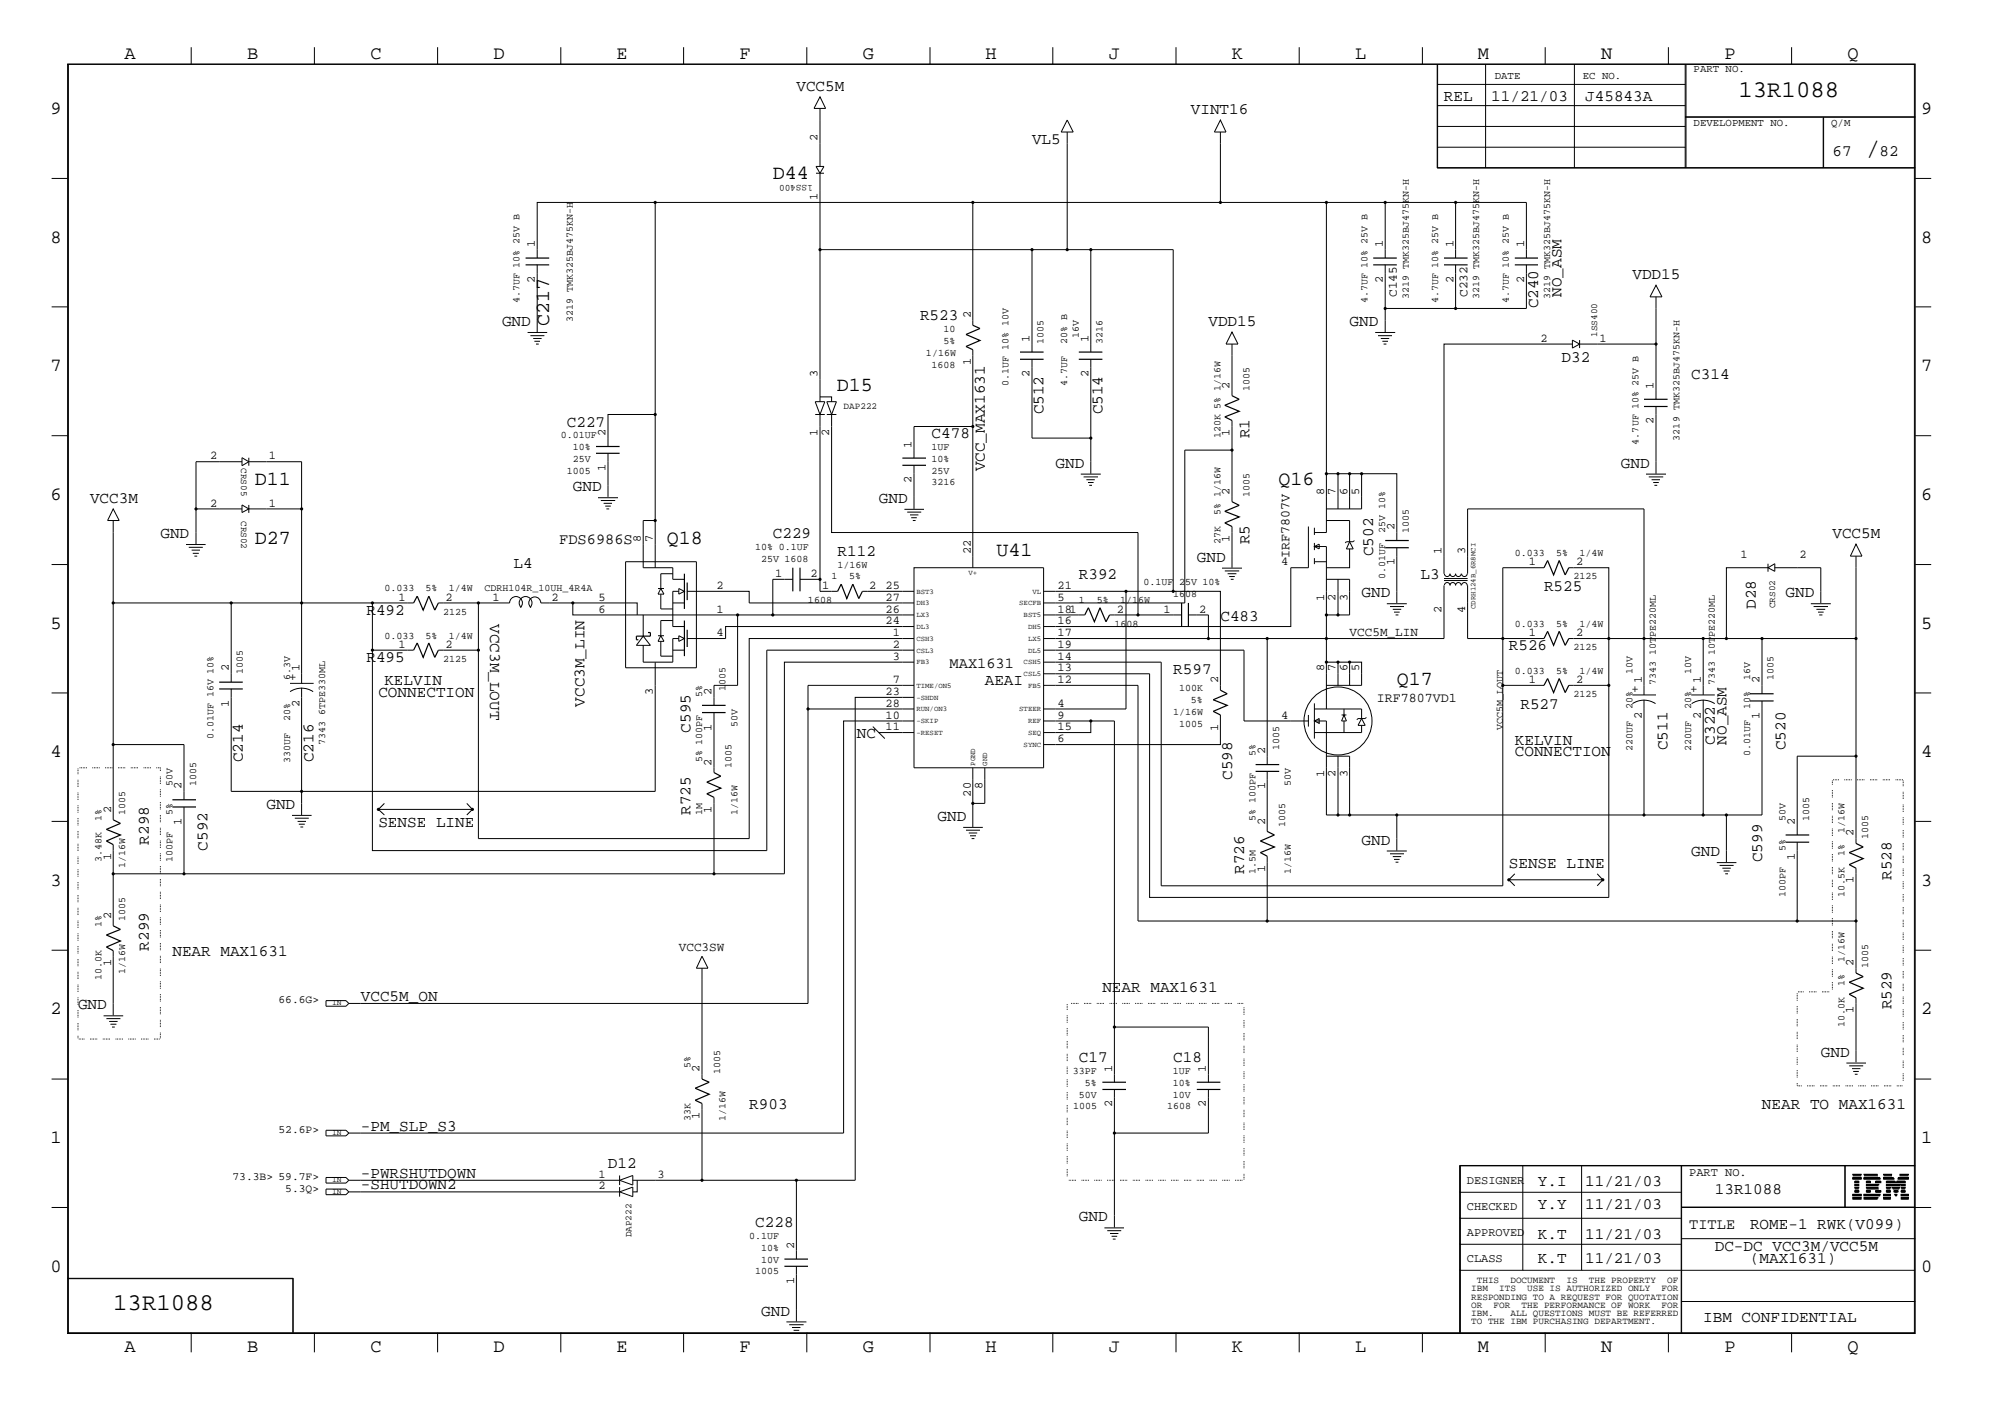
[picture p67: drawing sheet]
<svg xmlns="http://www.w3.org/2000/svg" width="423mm" height="300mm" viewBox="0 0 423 300" stroke-linecap="round" stroke-linejoin="round" font-family="sans-serif">
<defs><g id="words">
<text font-size="5.2" x="395" y="32.9">/</text>
<g font-size="5.1">
<text x="368" y="20.5">13R1088</text>
<text x="24" y="277.2">13R1088</text>
</g>
<g font-size="4.2">
<text x="163.6" y="37.9">D44</text>
<text x="116.2" y="69.1" transform="rotate(-90 116.2 69.1)">C217</text>
<text x="177.1" y="82.7">D15</text>
<text x="53.9" y="102.7">D11</text>
<text x="270.6" y="102.7">Q16</text>
<text x="53.9" y="115.1">D27</text>
<text x="141.1" y="115.1">Q18</text>
<text x="210.9" y="117.7">U41</text>
<text x="295.7" y="145">Q17</text>
</g>
<g font-size="4">
<text x="26.3" y="12.5">A</text>
<text x="52.3" y="12.5">B</text>
<text x="78.4" y="12.5">C</text>
<text x="104.5" y="12.5">D</text>
<text x="130.5" y="12.5">E</text>
<text x="156.5" y="12.5">F</text>
<text x="182.6" y="12.5">G</text>
<text x="208.6" y="12.5">H</text>
<text x="234.7" y="12.5">J</text>
<text x="260.8" y="12.5">K</text>
<text x="286.9" y="12.5">L</text>
<text x="312.8" y="12.5">M</text>
<text x="338.9" y="12.5">N</text>
<text x="365" y="12.5">P</text>
<text x="391.1" y="12.5">Q</text>
<text x="10.7" y="24.1">9</text>
<text x="406.7" y="24.1">9</text>
<text x="10.7" y="51.4">8</text>
<text x="406.7" y="51.4">8</text>
<text x="10.7" y="78.6">7</text>
<text x="406.7" y="78.6">7</text>
<text x="10.7" y="105.8">6</text>
<text x="406.7" y="105.8">6</text>
<text x="10.7" y="133.1">5</text>
<text x="406.7" y="133.1">5</text>
<text x="10.7" y="160.2">4</text>
<text x="406.7" y="160.2">4</text>
<text x="10.7" y="187.5">3</text>
<text x="406.7" y="187.5">3</text>
<text x="10.7" y="214.6">2</text>
<text x="406.7" y="214.6">2</text>
<text x="10.7" y="241.9">1</text>
<text x="406.7" y="241.9">1</text>
<text x="10.7" y="269.2">0</text>
<text x="406.7" y="269.2">0</text>
<text x="26.3" y="286.2">A</text>
<text x="52.3" y="286.2">B</text>
<text x="78.4" y="286.2">C</text>
<text x="104.5" y="286.2">D</text>
<text x="130.5" y="286.2">E</text>
<text x="156.5" y="286.2">F</text>
<text x="182.6" y="286.2">G</text>
<text x="208.6" y="286.2">H</text>
<text x="234.7" y="286.2">J</text>
<text x="260.8" y="286.2">K</text>
<text x="286.9" y="286.2">L</text>
<text x="312.8" y="286.2">M</text>
<text x="338.9" y="286.2">N</text>
<text x="365" y="286.2">P</text>
<text x="391.1" y="286.2">Q</text>
</g>
<g font-size="3.4">
<text x="168.6" y="19.2">VCC5M</text>
<text x="305.6" y="21.4">REL</text>
<text x="315.6" y="21.4">11/21/03</text>
<text x="335.5" y="21.4">J45843A</text>
<text x="252.1" y="24.2">VINT16</text>
<text x="218.4" y="30.4">VL5</text>
<text x="387.9" y="32.9">67</text>
<text x="397.8" y="32.9">82</text>
<text x="345.5" y="59.1">VDD15</text>
<text x="325.5" y="65.3" transform="rotate(-90 325.5 65.3)">C240</text>
<text x="330.5" y="62.8" transform="rotate(-90 330.5 62.8)">NO_ASM</text>
<text x="106.3" y="69.1">GND</text>
<text x="194.7" y="67.8">R523</text>
<text x="255.8" y="69.1">VDD15</text>
<text x="285.7" y="69.1">GND</text>
<text x="330.5" y="76.5">D32</text>
<text x="358" y="80.3">C314</text>
<text x="220.9" y="87.7" transform="rotate(-90 220.9 87.7)">C512</text>
<text x="233.3" y="87.7" transform="rotate(-90 233.3 87.7)">C514</text>
<text x="120" y="90.3">C227</text>
<text x="197.2" y="92.7">C478</text>
<text x="264.5" y="92.7" transform="rotate(-90 264.5 92.7)">R1</text>
<text x="208.4" y="99.7" transform="rotate(-90 208.4 99.7)">VCC_MAX1631</text>
<text x="223.4" y="99">GND</text>
<text x="343.1" y="99">GND</text>
<text x="19" y="106.4">VCC3M</text>
<text x="121.2" y="104">GND</text>
<text x="186" y="106.4">GND</text>
<text x="34" y="113.9">GND</text>
<text x="163.6" y="113.9">C229</text>
<text x="387.9" y="113.9">VCC5M</text>
<text x="177.3" y="117.7">R112</text>
<text x="253.3" y="118.9">GND</text>
<text x="264.5" y="115.1" transform="rotate(-90 264.5 115.1)">R5</text>
<text x="290.7" y="117.7" transform="rotate(-90 290.7 117.7)">C502</text>
<text x="108.7" y="120.1">L4</text>
<text x="228.3" y="122.6">R392</text>
<text x="300.7" y="122.6">L3</text>
<text x="326.8" y="125.1">R525</text>
<text x="77.6" y="130.1">R492</text>
<text x="258.3" y="131.3">C483</text>
<text x="288.2" y="126.4">GND</text>
<text x="371.7" y="128.9" transform="rotate(-90 371.7 128.9)">D28</text>
<text x="378" y="126.4">GND</text>
<text x="103.7" y="132.1" transform="rotate(90 103.7 132.1)">VCC3M_LOUT</text>
<text x="319.4" y="137.6">R526</text>
<text x="77.6" y="140.1">R495</text>
<text x="248.3" y="142.6">R597</text>
<text x="80.1" y="147.6">CONNECTION</text>
<text x="81.4" y="145">KELVIN</text>
<text x="123.7" y="149.5" transform="rotate(-90 123.7 149.5)">VCC3M_LIN</text>
<text x="208.4" y="145">AEAI</text>
<text x="146.1" y="155" transform="rotate(-90 146.1 155)">C595</text>
<text x="321.8" y="150">R527</text>
<text x="51.4" y="161.3" transform="rotate(-90 51.4 161.3)">C214</text>
<text x="66.4" y="161.3" transform="rotate(-90 66.4 161.3)">C216</text>
<text x="181.4" y="156.2">NC</text>
<text x="320.6" y="157.6">KELVIN</text>
<text x="320.6" y="160">CONNECTION</text>
<text x="353" y="158.7" transform="rotate(-90 353 158.7)">C511</text>
<text x="363" y="157.6" transform="rotate(-90 363 157.6)">C322</text>
<text x="365.4" y="157.6" transform="rotate(-90 365.4 157.6)">NO_ASM</text>
<text x="378" y="158.7" transform="rotate(-90 378 158.7)">C520</text>
<text x="260.8" y="165" transform="rotate(-90 260.8 165)">C598</text>
<text x="56.4" y="171.3">GND</text>
<text x="146.1" y="172.5" transform="rotate(-90 146.1 172.5)">R725</text>
<text x="198.5" y="173.7">GND</text>
<text x="31.5" y="178.7" transform="rotate(-90 31.5 178.7)">R298</text>
<text x="80.1" y="175">SENSE LINE</text>
<text x="288.2" y="178.7">GND</text>
<text x="43.9" y="180" transform="rotate(-90 43.9 180)">C592</text>
<text x="263.3" y="184.9" transform="rotate(-90 263.3 184.9)">R726</text>
<text x="319.4" y="183.7">SENSE LINE</text>
<text x="358" y="181.2">GND</text>
<text x="373" y="182.5" transform="rotate(-90 373 182.5)">C599</text>
<text x="400.4" y="186.2" transform="rotate(-90 400.4 186.2)">R528</text>
<text x="31.5" y="201.2" transform="rotate(-90 31.5 201.2)">R299</text>
<text x="36.5" y="202.4">NEAR MAX1631</text>
<text x="233.3" y="209.9">NEAR MAX1631</text>
<text x="16.5" y="213.6">GND</text>
<text x="76.4" y="211.8">VCC5M_ON</text>
<text x="400.4" y="213.6" transform="rotate(-90 400.4 213.6)">R529</text>
<text x="228.3" y="224.8">C17</text>
<text x="248.3" y="224.8">C18</text>
<text x="385.4" y="223.6">GND</text>
<text x="76.4" y="239.3">-PM_SLP_S3</text>
<text x="158.6" y="234.8">R903</text>
<text x="373" y="234.8">NEAR TO MAX1631</text>
<text x="76.4" y="249.3">-PWRSHUTDOWN</text>
<text x="76.4" y="251.7">-SHUTDOWN2</text>
<text x="128.7" y="247.2">D12</text>
<text x="325.5" y="251">Y.I</text>
<text x="335.5" y="251">11/21/03</text>
<text x="325.5" y="255.9">Y.Y</text>
<text x="335.5" y="255.9">11/21/03</text>
<text x="363" y="252.7">13R1088</text>
<text x="159.9" y="259.8">C228</text>
<text x="228.3" y="258.5">GND</text>
<text x="325.5" y="262.2">K.T</text>
<text x="335.5" y="262.2">11/21/03</text>
<text x="370.4" y="260.2">ROME-1 RWK(V099)</text>
<text x="325.5" y="267.2">K.T</text>
<text x="335.5" y="267.2">11/21/03</text>
<text x="363" y="264.7">DC-DC VCC3M/VCC5M</text>
<text x="370.4" y="267.2">(MAX1631)</text>
<text x="161.1" y="278.4">GND</text>
<text x="360.5" y="279.7">IBM CONFIDENTIAL</text>
</g>
<g font-size="3.2">
<text x="118.4" y="115.1">FDS6986S</text>
<text x="201" y="141.3">MAX1631</text>
<text x="357.5" y="260">TITLE</text>
</g>
<g font-size="2.8">
<text x="273" y="118.1" transform="rotate(-90 273 118.1)">IRF7807V</text>
<text x="291.4" y="148.6">IRF7807VD1</text>
</g>
<g font-size="2.7">
<text x="295.7" y="62.8" transform="rotate(-90 295.7 62.8)">C145</text>
<text x="310.6" y="62.8" transform="rotate(-90 310.6 62.8)">C232</text>
<text x="285.7" y="134.6">VCC5M_LIN</text>
<text x="62.7" y="144.2" transform="rotate(-90 62.7 144.2)">+</text>
<text x="346.8" y="146.6" transform="rotate(-90 346.8 146.6)">+</text>
<text x="359.2" y="146.6" transform="rotate(-90 359.2 146.6)">+</text>
<text x="143.7" y="201.2">VCC3SW</text>
</g>
<g font-size="2.5">
<text x="173.1" y="29.9" transform="rotate(-90 173.1 29.9)">2</text>
<text x="173.1" y="42.4" transform="rotate(-90 173.1 42.4)">1</text>
<text x="113.2" y="52.3" transform="rotate(-90 113.2 52.3)">1</text>
<text x="292.7" y="52.3" transform="rotate(-90 292.7 52.3)">1</text>
<text x="307.7" y="52.3" transform="rotate(-90 307.7 52.3)">1</text>
<text x="322.6" y="52.3" transform="rotate(-90 322.6 52.3)">1</text>
<text x="113.2" y="59.9" transform="rotate(-90 113.2 59.9)">2</text>
<text x="292.7" y="59.9" transform="rotate(-90 292.7 59.9)">2</text>
<text x="307.7" y="59.9" transform="rotate(-90 307.7 59.9)">2</text>
<text x="322.6" y="59.9" transform="rotate(-90 322.6 59.9)">2</text>
<text x="205.5" y="67.3" transform="rotate(-90 205.5 67.3)">2</text>
<text x="205.5" y="77.3" transform="rotate(-90 205.5 77.3)">1</text>
<text x="217.9" y="72.3" transform="rotate(-90 217.9 72.3)">1</text>
<text x="230.4" y="72.3" transform="rotate(-90 230.4 72.3)">1</text>
<text x="326.1" y="72.3">2</text>
<text x="338.6" y="72.3">1</text>
<text x="173.1" y="79.8" transform="rotate(-90 173.1 79.8)">3</text>
<text x="217.9" y="79.8" transform="rotate(-90 217.9 79.8)">2</text>
<text x="230.4" y="79.8" transform="rotate(-90 230.4 79.8)">2</text>
<text x="260.3" y="82.3" transform="rotate(-90 260.3 82.3)">2</text>
<text x="350" y="82.3" transform="rotate(-90 350 82.3)">1</text>
<text x="350" y="89.7" transform="rotate(-90 350 89.7)">2</text>
<text x="128.2" y="92.2" transform="rotate(-90 128.2 92.2)">2</text>
<text x="173.1" y="92.3" transform="rotate(-90 173.1 92.3)">1</text>
<text x="175.5" y="92.3" transform="rotate(-90 175.5 92.3)">2</text>
<text x="193" y="94.7" transform="rotate(-90 193 94.7)">1</text>
<text x="260.3" y="92.3" transform="rotate(-90 260.3 92.3)">1</text>
<text x="44.4" y="97.2">2</text>
<text x="56.9" y="97.2">1</text>
<text x="128.2" y="99.7" transform="rotate(-90 128.2 99.7)">1</text>
<text x="44.4" y="107.2">2</text>
<text x="56.9" y="107.2">1</text>
<text x="193" y="102.2" transform="rotate(-90 193 102.2)">2</text>
<text x="260.3" y="104.7" transform="rotate(-90 260.3 104.7)">2</text>
<text x="280.2" y="104.7" transform="rotate(-90 280.2 104.7)">8</text>
<text x="282.7" y="104.7" transform="rotate(-90 282.7 104.7)">7</text>
<text x="285.2" y="104.7" transform="rotate(-90 285.2 104.7)">6</text>
<text x="287.7" y="104.7" transform="rotate(-90 287.7 104.7)">5</text>
<text x="295.1" y="112.2" transform="rotate(-90 295.1 112.2)">2</text>
<text x="135.6" y="114.6" transform="rotate(-90 135.6 114.6)">8</text>
<text x="138.2" y="114.6" transform="rotate(-90 138.2 114.6)">7</text>
<text x="205.5" y="117.2" transform="rotate(-90 205.5 117.2)">22</text>
<text x="260.3" y="114.7" transform="rotate(-90 260.3 114.7)">1</text>
<text x="271.2" y="119.6">4</text>
<text x="295.1" y="119.6" transform="rotate(-90 295.1 119.6)">1</text>
<text x="305.1" y="117.2" transform="rotate(-90 305.1 117.2)">1</text>
<text x="310.1" y="117.2" transform="rotate(-90 310.1 117.2)">3</text>
<text x="323.6" y="119.6">1</text>
<text x="333.6" y="119.6">2</text>
<text x="368.4" y="118.1">1</text>
<text x="380.9" y="118.1">2</text>
<text x="151.6" y="124.6">2</text>
<text x="164.1" y="122.2">1</text>
<text x="171.5" y="122.2">2</text>
<text x="174" y="124.6">1</text>
<text x="184" y="124.6">2</text>
<text x="187.5" y="124.6">25</text>
<text x="223.9" y="124.6">21</text>
<text x="84.3" y="127.1">1</text>
<text x="94.3" y="127.1">2</text>
<text x="104.2" y="127.1">1</text>
<text x="116.8" y="127.1">2</text>
<text x="126.7" y="129.6">6</text>
<text x="126.7" y="127.1">5</text>
<text x="151.6" y="129.6">1</text>
<text x="187.5" y="129.6">26</text>
<text x="187.5" y="127.1">27</text>
<text x="223.9" y="127.1">5</text>
<text x="223.9" y="129.6">181</text>
<text x="236.4" y="129.6">2</text>
<text x="246.3" y="129.6">1</text>
<text x="253.8" y="129.6">2</text>
<text x="280.2" y="127.2" transform="rotate(-90 280.2 127.2)">1</text>
<text x="282.7" y="127.2" transform="rotate(-90 282.7 127.2)">2</text>
<text x="285.2" y="127.2" transform="rotate(-90 285.2 127.2)">3</text>
<text x="305.1" y="129.6" transform="rotate(-90 305.1 129.6)">2</text>
<text x="310.1" y="129.6" transform="rotate(-90 310.1 129.6)">4</text>
<text x="84.3" y="137.1">1</text>
<text x="94.3" y="137.1">2</text>
<text x="151.6" y="134.6">4</text>
<text x="187.5" y="132.1">24</text>
<text x="189" y="137.1">2</text>
<text x="189" y="134.6">1</text>
<text x="223.9" y="132.1">16</text>
<text x="223.9" y="134.6">17</text>
<text x="223.9" y="137.1">19</text>
<text x="323.6" y="134.6">1</text>
<text x="333.6" y="134.6">2</text>
<text x="48.4" y="142.1" transform="rotate(-90 48.4 142.1)">2</text>
<text x="63.4" y="142.1" transform="rotate(-90 63.4 142.1)">1</text>
<text x="189" y="139.6">3</text>
<text x="223.9" y="139.6">14</text>
<text x="223.9" y="142.1">13</text>
<text x="280.2" y="142.1" transform="rotate(-90 280.2 142.1)">8</text>
<text x="282.7" y="142.1" transform="rotate(-90 282.7 142.1)">7</text>
<text x="285.2" y="142.1" transform="rotate(-90 285.2 142.1)">6</text>
<text x="287.7" y="142.1" transform="rotate(-90 287.7 142.1)">5</text>
<text x="48.4" y="149.6" transform="rotate(-90 48.4 149.6)">1</text>
<text x="63.4" y="149.6" transform="rotate(-90 63.4 149.6)">2</text>
<text x="138.2" y="147.1" transform="rotate(-90 138.2 147.1)">3</text>
<text x="150.6" y="147.1" transform="rotate(-90 150.6 147.1)">2</text>
<text x="187.5" y="147.1">23</text>
<text x="187.5" y="149.5">28</text>
<text x="189" y="144.6">7</text>
<text x="223.9" y="149.5">4</text>
<text x="223.9" y="144.6">12</text>
<text x="257.8" y="144.6" transform="rotate(-90 257.8 144.6)">2</text>
<text x="323.6" y="144.6">1</text>
<text x="333.6" y="144.6">2</text>
<text x="347.6" y="144.6" transform="rotate(-90 347.6 144.6)">1</text>
<text x="360" y="144.6" transform="rotate(-90 360 144.6)">1</text>
<text x="372.4" y="144.6" transform="rotate(-90 372.4 144.6)">2</text>
<text x="150.6" y="154.6" transform="rotate(-90 150.6 154.6)">1</text>
<text x="187.5" y="152.1">10</text>
<text x="187.5" y="154.5">11</text>
<text x="223.9" y="152.1">9</text>
<text x="223.9" y="154.5">15</text>
<text x="257.8" y="154.6" transform="rotate(-90 257.8 154.6)">1</text>
<text x="271.2" y="152.1">4</text>
<text x="347.6" y="152.1" transform="rotate(-90 347.6 152.1)">2</text>
<text x="360" y="152.1" transform="rotate(-90 360 152.1)">2</text>
<text x="372.4" y="152.1" transform="rotate(-90 372.4 152.1)">1</text>
<text x="223.9" y="157.1">6</text>
<text x="267.8" y="159.5" transform="rotate(-90 267.8 159.5)">2</text>
<text x="38.4" y="167" transform="rotate(-90 38.4 167)">2</text>
<text x="150.6" y="162.1" transform="rotate(-90 150.6 162.1)">2</text>
<text x="207.9" y="167" transform="rotate(-90 207.9 167)">8</text>
<text x="267.8" y="167" transform="rotate(-90 267.8 167)">1</text>
<text x="280.2" y="164.5" transform="rotate(-90 280.2 164.5)">1</text>
<text x="282.7" y="164.5" transform="rotate(-90 282.7 164.5)">2</text>
<text x="285.2" y="164.5" transform="rotate(-90 285.2 164.5)">3</text>
<text x="23.5" y="172" transform="rotate(-90 23.5 172)">2</text>
<text x="150.6" y="172" transform="rotate(-90 150.6 172)">1</text>
<text x="205.5" y="168.6" transform="rotate(-90 205.5 168.6)">20</text>
<text x="38.4" y="174.5" transform="rotate(-90 38.4 174.5)">1</text>
<text x="267.8" y="174.5" transform="rotate(-90 267.8 174.5)">2</text>
<text x="379.9" y="174.5" transform="rotate(-90 379.9 174.5)">2</text>
<text x="392.3" y="177" transform="rotate(-90 392.3 177)">2</text>
<text x="23.5" y="181.9" transform="rotate(-90 23.5 181.9)">1</text>
<text x="267.8" y="184.5" transform="rotate(-90 267.8 184.5)">1</text>
<text x="379.9" y="181.9" transform="rotate(-90 379.9 181.9)">1</text>
<text x="392.3" y="186.9" transform="rotate(-90 392.3 186.9)">1</text>
<text x="23.5" y="194.4" transform="rotate(-90 23.5 194.4)">2</text>
<text x="23.5" y="204.4" transform="rotate(-90 23.5 204.4)">1</text>
<text x="392.3" y="204.4" transform="rotate(-90 392.3 204.4)">2</text>
<text x="392.3" y="214.4" transform="rotate(-90 392.3 214.4)">1</text>
<text x="148.1" y="226.8" transform="rotate(-90 148.1 226.8)">2</text>
<text x="235.4" y="226.8" transform="rotate(-90 235.4 226.8)">1</text>
<text x="255.3" y="226.8" transform="rotate(-90 255.3 226.8)">1</text>
<text x="148.1" y="236.8" transform="rotate(-90 148.1 236.8)">1</text>
<text x="235.4" y="234.4" transform="rotate(-90 235.4 234.4)">2</text>
<text x="255.3" y="234.4" transform="rotate(-90 255.3 234.4)">2</text>
<text x="126.7" y="251.7">2</text>
<text x="126.7" y="249.3">1</text>
<text x="139.2" y="249.3">3</text>
<text x="310.5" y="250.6">DESIGNER</text>
<text x="357.5" y="248.8">PART NO.</text>
<text x="310.5" y="256.1">CHECKED</text>
<text x="310.5" y="261.5">APPROVED</text>
<text x="168.1" y="264.2" transform="rotate(-90 168.1 264.2)">2</text>
<text x="310.5" y="267">CLASS</text>
<text x="168.1" y="271.7" transform="rotate(-90 168.1 271.7)">1</text>
</g>
<g font-size="2.4">
<text x="58.9" y="212.3">66.6G&gt;</text>
<text x="58.9" y="239.8">52.6P&gt;</text>
<text x="49.2" y="249.8">73.3B&gt; 59.7F&gt;</text>
<text x="60.4" y="252.2">5.3Q&gt;</text>
</g>
<g font-size="2.3">
<text x="316.4" y="16.7">DATE</text>
<text x="335" y="16.7">EC NO.</text>
<text x="358.5" y="15.2">PART NO.</text>
<text x="358.5" y="26.6">DEVELOPMENT NO.</text>
<text x="387.6" y="26.6">Q/M</text>
</g>
<g font-size="2.1">
<text x="110" y="64.2" transform="rotate(-90 110 64.2)">4.7UF 10% 25V B</text>
<text x="289.5" y="64.2" transform="rotate(-90 289.5 64.2)">4.7UF 10% 25V B</text>
<text x="298.2" y="63.3" transform="rotate(-90 298.2 63.3)">3219 TMK325BJ475KN-H</text>
<text x="304.4" y="64.2" transform="rotate(-90 304.4 64.2)">4.7UF 10% 25V B</text>
<text x="313.1" y="63.3" transform="rotate(-90 313.1 63.3)">3219 TMK325BJ475KN-H</text>
<text x="319.4" y="64.2" transform="rotate(-90 319.4 64.2)">4.7UF 10% 25V B</text>
<text x="328.1" y="63.3" transform="rotate(-90 328.1 63.3)">3219 TMK325BJ475KN-H</text>
<text x="121.2" y="68.2" transform="rotate(-90 121.2 68.2)">3219 TMK325BJ475KN-H</text>
<text x="199.7" y="70.3">10</text>
<text x="228.3" y="71.6" transform="rotate(-90 228.3 71.6)">16V</text>
<text x="196" y="75.3">1/16W</text>
<text x="197.2" y="77.8">1608</text>
<text x="199.7" y="72.8">5%</text>
<text x="220.9" y="72.9" transform="rotate(-90 220.9 72.9)">1005</text>
<text x="225.9" y="72.9" transform="rotate(-90 225.9 72.9)">20% B</text>
<text x="233.3" y="72.9" transform="rotate(-90 233.3 72.9)">3216</text>
<text x="213.4" y="81.6" transform="rotate(-90 213.4 81.6)">0.1UF 10% 10V</text>
<text x="225.9" y="81.6" transform="rotate(-90 225.9 81.6)">4.7UF</text>
<text x="264.5" y="82.7" transform="rotate(-90 264.5 82.7)">1005</text>
<text x="118.7" y="92.7">0.01UF</text>
<text x="121.2" y="95.3">10%</text>
<text x="197.2" y="95.3">1UF</text>
<text x="258.3" y="92.7" transform="rotate(-90 258.3 92.7)">120K 5% 1/16W</text>
<text x="346.8" y="94.1" transform="rotate(-90 346.8 94.1)">4.7UF 10% 25V B</text>
<text x="355.5" y="93.2" transform="rotate(-90 355.5 93.2)">3219 TMK325BJ475KN-H</text>
<text x="120" y="100.2">1005</text>
<text x="121.2" y="97.7">25V</text>
<text x="197.2" y="100.2">25V</text>
<text x="197.2" y="97.7">10%</text>
<text x="197.2" y="102.7">3216</text>
<text x="264.5" y="105.2" transform="rotate(-90 264.5 105.2)">1005</text>
<text x="258.3" y="109" transform="rotate(-90 258.3 109)">5% 1/16W</text>
<text x="293.2" y="112.7" transform="rotate(-90 293.2 112.7)">25V 10%</text>
<text x="298.2" y="112.7" transform="rotate(-90 298.2 112.7)">1005</text>
<text x="159.9" y="116.4">10% 0.1UF</text>
<text x="161.1" y="118.9">25V 1608</text>
<text x="258.3" y="115.1" transform="rotate(-90 258.3 115.1)">27K</text>
<text x="320.6" y="117.7">0.033</text>
<text x="329.4" y="117.7">5%</text>
<text x="334.3" y="117.7">1/4W</text>
<text x="81.4" y="125.1">0.033</text>
<text x="90.1" y="125.1">5%</text>
<text x="95" y="125.1">1/4W</text>
<text x="102.5" y="125.1">CDRH104R_10UH_4R4A</text>
<text x="176" y="122.6">1</text>
<text x="177.3" y="120.1">1/16W</text>
<text x="179.7" y="122.6">5%</text>
<text x="242.1" y="123.9">0.1UF</text>
<text x="249.6" y="123.9">25V 10%</text>
<text x="293.2" y="122.6" transform="rotate(-90 293.2 122.6)">0.01UF</text>
<text x="333.1" y="122.6">2125</text>
<text x="93.8" y="130.1">2125</text>
<text x="171" y="127.6">1608</text>
<text x="228.3" y="127.6">1</text>
<text x="232.2" y="127.6">5%</text>
<text x="237.1" y="127.6">1/16W</text>
<text x="248.3" y="126.4">1608</text>
<text x="81.4" y="135.1">0.033</text>
<text x="90.1" y="135.1">5%</text>
<text x="95" y="135.1">1/4W</text>
<text x="235.9" y="132.6">1608</text>
<text x="320.6" y="132.6">0.033</text>
<text x="329.4" y="132.6">5%</text>
<text x="333.1" y="137.6">2125</text>
<text x="334.3" y="132.6">1/4W</text>
<text x="51.4" y="142.6" transform="rotate(-90 51.4 142.6)">1005</text>
<text x="61.4" y="143.9" transform="rotate(-90 61.4 143.9)">6.3V</text>
<text x="93.8" y="140.1">2125</text>
<text x="320.6" y="142.6">0.033</text>
<text x="329.4" y="142.6">5%</text>
<text x="334.3" y="142.6">1/4W</text>
<text x="345.5" y="142.7" transform="rotate(-90 345.5 142.7)">10V</text>
<text x="358" y="142.7" transform="rotate(-90 358 142.7)">10V</text>
<text x="370.4" y="143.8" transform="rotate(-90 370.4 143.8)">16V</text>
<text x="375.4" y="143.8" transform="rotate(-90 375.4 143.8)">1005</text>
<text x="148.6" y="147.6" transform="rotate(-90 148.6 147.6)">5%</text>
<text x="153.6" y="146.3" transform="rotate(-90 153.6 146.3)">1005</text>
<text x="249.6" y="146.3">100K</text>
<text x="252.1" y="148.8">5%</text>
<text x="333.1" y="147.6">2125</text>
<text x="350.5" y="145" transform="rotate(-90 350.5 145)">7343 10TPE220ML</text>
<text x="363" y="145" transform="rotate(-90 363 145)">7343 10TPE220ML</text>
<text x="61.4" y="152.7" transform="rotate(-90 61.4 152.7)">20%</text>
<text x="156.1" y="153.8" transform="rotate(-90 156.1 153.8)">50V</text>
<text x="248.3" y="151.3">1/16W</text>
<text x="249.6" y="153.8">1005</text>
<text x="318.1" y="154.5" transform="rotate(-90 318.1 154.5)">VCC5M_LOUT</text>
<text x="345.5" y="150.1" transform="rotate(-90 345.5 150.1)">20%</text>
<text x="358" y="150.1" transform="rotate(-90 358 150.1)">20%</text>
<text x="370.4" y="150" transform="rotate(-90 370.4 150)">10%</text>
<text x="45.2" y="156.3" transform="rotate(-90 45.2 156.3)">0.01UF 16V 10%</text>
<text x="61.4" y="161.4" transform="rotate(-90 61.4 161.4)">330UF</text>
<text x="68.8" y="157.6" transform="rotate(-90 68.8 157.6)">7343 6TPE330ML</text>
<text x="148.6" y="161.3" transform="rotate(-90 148.6 161.3)">5% 100PF</text>
<text x="265.8" y="160" transform="rotate(-90 265.8 160)">5%</text>
<text x="270.8" y="158.7" transform="rotate(-90 270.8 158.7)">1005</text>
<text x="345.5" y="158.9" transform="rotate(-90 345.5 158.9)">220UF</text>
<text x="358" y="158.9" transform="rotate(-90 358 158.9)">220UF</text>
<text x="370.4" y="160" transform="rotate(-90 370.4 160)">0.01UF</text>
<text x="36.5" y="166.3" transform="rotate(-90 36.5 166.3)">50V</text>
<text x="41.5" y="166.3" transform="rotate(-90 41.5 166.3)">1005</text>
<text x="154.9" y="162.5" transform="rotate(-90 154.9 162.5)">1005</text>
<text x="273.2" y="166.3" transform="rotate(-90 273.2 166.3)">50V</text>
<text x="21.5" y="173.7" transform="rotate(-90 21.5 173.7)">1%</text>
<text x="26.5" y="172.5" transform="rotate(-90 26.5 172.5)">1005</text>
<text x="36.5" y="172.5" transform="rotate(-90 36.5 172.5)">5%</text>
<text x="148.6" y="172.5" transform="rotate(-90 148.6 172.5)">1M</text>
<text x="156.1" y="172.5" transform="rotate(-90 156.1 172.5)">1/16W</text>
<text x="265.8" y="173.7" transform="rotate(-90 265.8 173.7)">5% 100PF</text>
<text x="378" y="173.7" transform="rotate(-90 378 173.7)">50V</text>
<text x="382.9" y="173.7" transform="rotate(-90 382.9 173.7)">1005</text>
<text x="272" y="175" transform="rotate(-90 272 175)">1005</text>
<text x="390.4" y="176.2" transform="rotate(-90 390.4 176.2)">1/16W</text>
<text x="395.4" y="177.5" transform="rotate(-90 395.4 177.5)">1005</text>
<text x="21.5" y="182.5" transform="rotate(-90 21.5 182.5)">3.48K</text>
<text x="26.5" y="183.7" transform="rotate(-90 26.5 183.7)">1/16W</text>
<text x="36.5" y="182.5" transform="rotate(-90 36.5 182.5)">100PF</text>
<text x="265.8" y="184.9" transform="rotate(-90 265.8 184.9)">1.5M</text>
<text x="273.2" y="184.9" transform="rotate(-90 273.2 184.9)">1/16W</text>
<text x="378" y="180" transform="rotate(-90 378 180)">5%</text>
<text x="390.4" y="181.2" transform="rotate(-90 390.4 181.2)">1%</text>
<text x="378" y="189.9" transform="rotate(-90 378 189.9)">100PF</text>
<text x="390.4" y="189.9" transform="rotate(-90 390.4 189.9)">10.5K</text>
<text x="21.5" y="196.2" transform="rotate(-90 21.5 196.2)">1%</text>
<text x="26.5" y="194.9" transform="rotate(-90 26.5 194.9)">1005</text>
<text x="390.4" y="203.6" transform="rotate(-90 390.4 203.6)">1/16W</text>
<text x="21.5" y="207.3" transform="rotate(-90 21.5 207.3)">10.0K</text>
<text x="26.5" y="206.2" transform="rotate(-90 26.5 206.2)">1/16W</text>
<text x="390.4" y="208.6" transform="rotate(-90 390.4 208.6)">1%</text>
<text x="395.4" y="204.9" transform="rotate(-90 395.4 204.9)">1005</text>
<text x="390.4" y="217.3" transform="rotate(-90 390.4 217.3)">10.0K</text>
<text x="146.1" y="226.1" transform="rotate(-90 146.1 226.1)">5%</text>
<text x="152.4" y="227.3" transform="rotate(-90 152.4 227.3)">1005</text>
<text x="227.1" y="227.3">33PF</text>
<text x="248.2" y="227.3">1UF</text>
<text x="228.3" y="232.3">50V</text>
<text x="229.6" y="229.8">5%</text>
<text x="248.2" y="232.3">10V</text>
<text x="248.2" y="229.8">10%</text>
<text x="146.1" y="237.3" transform="rotate(-90 146.1 237.3)">33K</text>
<text x="153.6" y="237.3" transform="rotate(-90 153.6 237.3)">1/16W</text>
<text x="227.2" y="234.8">1005</text>
<text x="247.1" y="234.8">1608</text>
<text x="158.6" y="262.2">0.1UF</text>
<text x="159.9" y="269.7">1005</text>
<text x="161.1" y="267.2">10V</text>
<text x="161.1" y="264.7">10%</text>
</g>
<g font-size="2">
<text x="172" y="39.1" transform="rotate(180 172 39.1)">1SS400</text>
<text x="338.1" y="71.3" transform="rotate(-90 338.1 71.3)">1SS400</text>
<text x="178.6" y="86.5">DAP222</text>
<text x="51.1" y="99.1" transform="rotate(90 51.1 99.1)">CRS05</text>
<text x="51.1" y="110.2" transform="rotate(90 51.1 110.2)">CRS02</text>
<text x="375.8" y="128.7" transform="rotate(-90 375.8 128.7)">CRS02</text>
<text x="133.7" y="261.9" transform="rotate(-90 133.7 261.9)">DAP222</text>
<text x="311.4" y="273.2">IBM</text>
<text x="311.4" y="275">RESPONDING TO A REQUEST FOR QUOTATION</text>
<text x="312.6" y="271.4">THIS</text>
<text x="317.3" y="273.2">ITS</text>
<text x="319.7" y="271.4">DOCUMENT</text>
<text x="323.3" y="273.2">USE IS AUTHORIZED ONLY</text>
<text x="331.6" y="271.4">IS</text>
<text x="336.3" y="271.4">THE PROPERTY</text>
<text x="351.7" y="273.2">FOR</text>
<text x="352.9" y="271.4">OF</text>
<text x="311.4" y="276.7">OR</text>
<text x="311.4" y="278.6">IBM.</text>
<text x="311.4" y="280.2">TO THE IBM PURCHASING DEPARTMENT.</text>
<text x="316.1" y="276.7">FOR</text>
<text x="319.7" y="278.6">ALL QUESTIONS MUST BE REFERRED</text>
<text x="322.1" y="276.7">THE PERFORMANCE OF WORK</text>
<text x="351.7" y="276.7">FOR</text>
</g>
<g font-size="1.7">
<text x="70.3" y="212.8">IN</text>
<text x="70.3" y="240.2">IN</text>
<text x="70.3" y="250.2">IN</text>
<text x="70.3" y="252.6">IN</text>
</g>
<g font-size="1.6">
<text x="194" y="125.6">BST3</text>
<text x="205" y="121.7">V+</text>
<text x="218.5" y="125.6">VL</text>
<text x="194" y="130.6">LX3</text>
<text x="194" y="128.1">DH3</text>
<text x="215.7" y="128.1">SECFB</text>
<text x="216.7" y="130.6">BST5</text>
<text x="312.3" y="128.9" transform="rotate(-90 312.3 128.9)">CDRH124B_6R8MCI</text>
<text x="194" y="135.6">CSH3</text>
<text x="194" y="133.1">DL3</text>
<text x="217.6" y="135.6">LX5</text>
<text x="217.6" y="133.1">DH5</text>
<text x="194" y="140.5">FB3</text>
<text x="194" y="138.1">CSL3</text>
<text x="216.7" y="143.1">CSL5</text>
<text x="216.7" y="140.5">CSH5</text>
<text x="217.6" y="138.1">DL5</text>
<text x="194" y="148.1">-SHDN</text>
<text x="194" y="145.5">TIME/ON5</text>
<text x="217.6" y="145.5">FB5</text>
<text x="194" y="155.5">-RESET</text>
<text x="194" y="153.1">-SKIP</text>
<text x="194" y="150.5">RUN/ON3</text>
<text x="215.7" y="150.5">STEER</text>
<text x="217.6" y="155.5">SEQ</text>
<text x="217.6" y="153.1">REF</text>
<text x="216.7" y="158">SYNC</text>
<text x="206.4" y="162.1" transform="rotate(-90 206.4 162.1)">PGND</text>
<text x="209" y="162.1" transform="rotate(-90 209 162.1)">GND</text>
</g>
</g></defs>
<g fill="none" stroke="#000" stroke-width=".21">
<path d="M14.3 13.5h391.1v268.7h-391.1zM14.5 13.6h390.7v268.4h-390.7zM40.5 10v3.5M66.5 10v3.5M92.6 10v3.5M118.7 10v3.5M144.7 10v3.5M170.8 10v3.5M196.9 10v3.5M222.8 10v3.5M248.9 10v3.5M275 10v3.5"/>
<path d="M301.1 10v3.5M304.2 13.5v22.1h101.2M304.2 17.9h52.5M304.3 13.5v22.1M314.5 13.5v22.1M327.1 10v3.5M333.2 13.5v22.1M353.1 10v3.5M356.7 13.5v22.1M356.9 13.5v22.1M379.2 10v3.5M10.9 37.8h3.4"/>
<path d="M172.7 36.7h1.7M173.6 20.5l1.2 2.4h-2.5zM173.6 36.7l-.9-1.5h1.7l-.8 1.5v48.3M173.6 22.9v12.3M225.9 27.9v24.9h-7.5M225.9 25.4l1.3 2.5h-2.6zM258.3 25.4l1.2 2.5h-2.5zM258.3 27.9v14.9M304.2 35.5h101.2M304.2 26.8h52.5M304.2 22.4h52.5M304.3 31.2h52.4"/>
<path d="M356.7 24.8h48.7M356.7 24.7h48.7M385.9 24.8v10.8M386 24.8v10.8M405.4 37.8h3.4M113.7 54.6v-11.8h25v44.9M113.7 56v14.3M138.7 42.8h67.2v26M173.6 52.8h44.8v21.7M205.9 42.8h102.2M225.9 52.8h22.4v72.3M230.9 52.8v21.7"/>
<path d="M280.8 42.8v69.9h-2.6M293.2 42.8v11.8M293.2 56v14.3M308.1 54.6v-11.8h15v11.8M308.1 56v9.3M323.1 56v9.3h-29.9M10.9 64.9h3.4M111.7 70.4h4.1M112.3 71h2.9M112.9 71.6h1.7M113.1 72.2h1.2M113.5 72.8h.5"/>
<path d="M205.9 74v46.1M218.4 76v16.7h12.5M230.9 76v24.2M260.8 70.3l1.2 2.5h-2.5zM260.8 72.8v10.9M291.1 70.4h4.2M291.7 71h2.9M292.3 71.6h1.7M292.6 72.2h1.2M292.9 72.8h.6M332.8 72.8h-27.2v48.6M334.3 72.8l-1.5-.8v1.7l1.5-.9h16.2"/>
<path d="M334.3 72v1.7M350.5 60.4l1.3 2.4h-2.5zM350.5 62.8v21.7M405.4 64.9h3.4M10.9 92.2h3.4M51.2 97.7h-9.7v17.4M52.7 97.7l-1.5 .9v-1.7l1.5 .8h11.1v46.9M52.7 96.9v1.7M128.7 94.5v-6.8h10v22.5M128.7 95.9v9.3M172.6 87.7h2M172.6 85h2l-1 2.7z"/>
<path d="M173.6 84h2.4v1M173.6 87.7v37.4h3.7M175 87.7h2M175 85h2l-1 2.7zM176 87.7v25h64.9v17.4h-6M193.5 98.5v9.2M205.9 90.3h-12.4v6.6M260.8 89v17.2M260.8 95.3h-10v32.3h-29.9M350.5 86v14.2M405.4 92.2h3.4M10.9 119.5h3.4"/>
<path d="M24 107.7l1.2 2.5h-2.4zM24 110.2v63.3M39.4 115.2h4.1M40 115.8h2.9M40.6 116.4h1.7M40.8 117.1h1.3M41.1 117.7h.6M41.5 107.7h9.7M51.2 106.8l1.5 .9-1.5 .8zM52.7 106.8v1.7M52.7 107.7h11.1M126.6 105.3h4.2"/>
<path d="M127.2 105.9h3M127.8 106.5h1.7M128.1 107.1h1.2M128.4 107.7h.5M132.4 118.9h15v22.4h-15zM138.7 110.2h-2.6v9.9h6.3v2.5h2.5M138.7 110.2v9.9M191.4 107.8h4.2M192 108.4h3M192.6 109h1.8M192.9 109.6h1.2M193.2 110.2h.6"/>
<path d="M228.8 100.3h4.2M229.4 100.9h3M230 101.5h1.7M230.3 102.1h1.2M230.5 102.7h.6M260.8 111.4v8.7M276.9 111.4v8.7h-3.7v12.5h-52.3M278.2 115.7l1-.6v1.1zM278.2 115.7h2.6v34.3M278.2 111.7v1.5M278.2 114.9v1.5M278.2 118.1v1.3"/>
<path d="M278.2 118.9h2.6M280.8 110.2h4.9v4.4M280.8 100.2h4.9M283.2 100.2v7.5M285.7 116.2v3.9h-4.9M285.7 100.2h10v14.2M285.7 100.2v7.5M285.7 114.6l.7 1.6h-1.4zM286.7 114.4l-.3 .2h-1.4l-.3 .3M288.2 100.2v7.5h-7.4M295.7 115.9v11.7M348.4 100.3h4.2"/>
<path d="M349 100.9h3M349.6 101.5h1.8M349.9 102.1h1.2M350.2 102.7h.6M374.2 119.3v1.7M392.9 115.1l1.2 2.6h-2.4zM392.9 117.7v60.8M405.4 119.5h3.4M24 127.6h63.5M48.9 127.6v16.8M78.8 127.6v52.4h83.5v-42.4h31.2M78.8 137.6h8.7"/>
<path d="M92.8 127.6h15.1a1.35 1.35 0 0 1 1.8-1.3 1.35 1.35 0 0 1 .5 2.3M92.8 137.6h8.5M101.3 127.6v49.9h57.3v-42.4h34.9M110.3 128.6a1.35 1.35 0 0 1 0-2 1.35 1.35 0 0 1 1.9 0 1.35 1.35 0 0 1 0 2M112.4 128.6a1.27 1.27 0 0 1 .3-2.2 1.27 1.27 0 0 1 1.8 1.2h6.7v2.5h42.4M121.2 127.6h13.7v2.5M136.1 134.6l1.6 2h-3zM136.1 130.1v4.5M139.3 134.5h1.2M139.3 124.5h1.2M139.9 134.5l.6 1.2h-1.2zM139.9 135.7v3.2h2.5"/>
<path d="M139.9 125.7v3.2h2.5M142.4 121.4h-2.5v3.1l.6 1.2h-1.2l.6-1.2M142.4 137.6h2.5M142.4 131.3h-2.5v3.2M142.4 127.6h2.5M143.7 134.5l1.2 .6-1.2 .6zM143.7 124.5l1.2 .6-1.2 .6zM143.7 125.1h-1.3v7.5h2.5M143.7 135.1h-1.3v5h-6.3v-3.5M145.5 125.1h13.1v2.5h34.9M156.1 130.1v14.9h-5v4.3M167.8 122.6h-4.2v7.5h29.9"/>
<path d="M169.3 122.6h4.3M182.5 125.1h11M193.5 120.1h27.4v42.4h-27.4zM193.5 132.6h-39.9v2.5h-8.1M220.9 137.6h42.4v15h13.6M220.9 130.1h8.7M220.9 125.1h17.4M240.9 130.1h9.2M248.3 125.1h10v21M248.3 125.1h-10v24.9h-17.4M251.5 130.1h4.3v5M258.7 120.2h4.2"/>
<path d="M259.2 120.8h3.1M259.8 121.4h1.9M260.2 122h1.2M260.5 122.6h.6M268.2 135.1v26.7M280.8 122.6h4.9v7.5h-4.9M283.2 122.6v7.5M293.5 127.8h4.3M294.2 128.4h3M294.8 128.9h1.8M295.1 129.5h1.1M295.4 130.1h.6"/>
<path d="M305.6 123.9v11.2h-84.7M305.6 122.4h5M305.6 122.9h5M305.7 121.4a.59 .59 0 0 0 .6 .6 .59 .59 0 0 0 .6-.6M305.7 123.8a.59 .59 0 0 1 .7-.5 .59 .59 0 0 1 .5 .6M306.9 121.4a.59 .59 0 0 0 .6 .6 .59 .59 0 0 0 .6-.6M306.9 123.8a.59 .59 0 0 1 .7-.5 .59 .59 0 0 1 .5 .6M308.1 121.4a.59 .59 0 0 0 .6 .6 .59 .59 0 0 0 .6-.6M308.1 123.8a.59 .59 0 0 1 .6-.5 .59 .59 0 0 1 .6 .6M309.4 121.4a.59 .59 0 0 0 .6 .6 .59 .59 0 0 0 .6-.6M309.4 123.8a.59 .59 0 0 1 .6-.5 .59 .59 0 0 1 .6 .6M310.6 123.9v11.2h7.5v9.9h8.7"/>
<path d="M310.6 121.4v-13.7h37.4v39.4M326.8 120.1h-8.7v15h8.7M332.1 120.1h8.4v15h20v12M332.1 135.1h8.4v9.9M365.4 135.1h27.5M373 135.1v11.7M374.2 120.1l1.5-.8v1.6zM374.2 120.1h-8.8v15h-4.9M375.7 120.1h9.7v7.5M383.3 127.8h4.2M383.9 128.4h3M384.5 128.9h1.8"/>
<path d="M384.8 129.5h1.2M385.1 130.1h.6M10.9 146.6h3.4M24 157.6h14.9v11.6M61.4 144.6h5M61.4 146.4a4.4 4.4 0 0 1 4.9 0M63.8 145.5v27M138.7 140.1v27.4h-89.8v-21.7M151.1 150.8v12.7M171 150h22.5M184.7 153.8l2.6 2.5M186 155h7.5"/>
<path d="M193.5 147.6h-12.5v102.2h-12.4M193.5 152.6h-14.9v87.2h-104.8M193.5 140.1h-27.5v44.8h-142M193.5 145h-22.5v67.3h-97.2M220.9 152.6h15v64.7h19.9v11.7M220.9 142.6h22.4v47.3h97.2v-44.9M220.9 145h20v49.9h152M220.9 140.1h24.9v47.4h72.3v-42.5M230.9 152.6v2.4h-10M258.3 151.3v6.3h-37.4M276.9 151.3v2.5M278.2 152.6l1-.5v1z"/>
<path d="M278.2 152.6h2.6v19.9h2.4v-12.5M278.2 150h10v2.1M278.2 148.8v7.5M280.8 140.1h2.4v4.9M283.2 140.1h2.5M284 151.3h1M284.5 151.3l.5 1.3h-1zM284.5 150v1.3M284.5 152.6v2.4M285.7 140.1h2.5v4.9h-7.4M285.7 140.1v4.9M288.2 152.1l.8 1.4h-1.6z"/>
<path d="M288.2 153.5v1.5h-10M289.2 151.8l-.2 .3h-1.6l-.2 .2M332.1 145h8.4M345.5 147.1h5M345.5 148.9a4.4 4.4 0 0 1 4.9 0M348 148.1v24.4h-52.3M358 147.1h5M358.1 148.9a4.4 4.4 0 0 1 4.9 0M360.5 148.1v24.4h-12.5M373 148.3v24.2h-12.5M405.4 146.6h3.4M10.9 173.8h3.4"/>
<path d="M24 178.7v17.2M38.9 170.8v14.1M61.8 172.6h4.2M62.4 173.1h3M63 173.8h1.8M63.2 174.4h1.3M63.6 175h.6M80.1 171.3l1.3 1.2M81.4 170l-1.3 1.3M98.8 170l1.2 1.3h-19.9M100 171.3l-1.2 1.2M151.1 168.7v16.2"/>
<path d="M203.9 175.1h4.1M204.5 175.7h2.9M205.1 176.3h1.7M205.3 176.9h1.3M205.7 177.5h.5M205.9 162.5v12.5M208.4 162.5v7.5h-2.5M268.2 163.2v12.7M280.8 160h4.9v12.5h-2.5M285.7 172.5h10v7.5M365.4 172.5v10M380.4 178.2v16.7"/>
<path d="M392.9 160h-12.5v16.7M405.4 173.8h3.4M268.2 181.2v13.7M293.5 180.1h4.3M294.2 180.7h3M294.8 181.3h1.8M295.1 181.9h1.1M295.4 182.5h.6M319.4 186.2l1.2 1.3M320.6 184.9l-1.2 1.3M338.1 184.9l1.2 1.3h-19.9M339.3 186.2l-1.2 1.3"/>
<path d="M363.4 182.5h4.1M364 183.1h2.9M364.6 183.7h1.8M364.8 184.3h1.3M365.2 184.9h.6M392.9 183.7v22.2M10.9 201.1h3.4M21.9 215h4.2M22.5 215.6h3M23.1 216.2h1.8M23.4 216.7h1.2M23.7 217.3h.6"/>
<path d="M24 201.2v13.7M69 211.8h4.2l.6 .5-.6 .6h-4.2zM148.6 202.4l1.3 2.5h-2.5zM148.6 204.9v23.4M235.9 217.3v11.7M392.9 211.2v13.6M405.4 201.1h3.4M10.9 228.3h3.4M69 239.2h4.2l.6 .6-.6 .6h-4.2zM148.6 233.5v16.3h20M235.9 230.5v9.3h19.9v-9.3M235.9 239.8v20"/>
<path d="M390.8 225h4.2M391.4 225.6h3M392 226.1h1.8M392.3 226.7h1.1M392.6 227.3h.6M405.4 228.3h3.4M10.9 255.5h3.4M69 249.2h4.2l.6 .6-.6 .6h-4.2zM69 251.6h4.2l.6 .6-.6 .6h-4.2zM73.8 252.2h57.3M73.8 249.8h57.3M131.1 248.8v2"/>
<path d="M131.1 251.2v2M131.1 249.8l2.8-1v2zM131.1 252.2l2.8-1v2zM133.9 249.8h14.7M134.9 249.8v2.4h-1M168.6 249.8v16.6M233.8 259.8h4.1M308.9 246.7h96.5M308.9 257.8h47M308.9 252.3h47M309.1 246.6v35.4M322.3 246.6v22.2"/>
<path d="M334.8 246.6v22.2M355.9 246.6v35.4M355.9 255.4h49.5M355.9 255.5h52.9M390.5 246.6v8.9M390.6 246.6v8.9M392.2 253.7h1.8zM392.2 253.6h1.8zM392.2 253.4l1.8 .1zM392.2 253l1.8 .1zM392.2 252.8l1.8 .1zM392.2 252.7l1.8 .1z"/>
<path d="M392.2 249.4l1.8 .1zM392.2 249.3l1.8 .1zM392.2 249.2l1.8 .1zM392.2 248.8h1.8zM392.2 248.7h1.8zM392.2 248.5l1.8 .1zM392.6 252.3h.8zM392.6 252.1l.8 .1zM392.6 252l.8 .1zM392.6 251.6h.8zM392.6 251.5h.8zM392.6 251.3l.8 .1z"/>
<path d="M392.6 250.9l.8 .1zM392.6 250.8h.8zM392.6 250.6l.8 .1zM392.6 250.2l.8 .1zM392.6 250l.8 .1zM392.6 249.9h.8zM394.5 253.7h2.8zM394.5 253.6h2.9zM394.5 253.4l3 .1zM394.5 248.8h3zM394.5 248.7h2.9zM394.5 248.5l2.8 .1z"/>
<path d="M394.5 253l3.3 .1zM394.5 252.8l3.4 .1zM394.5 252.7l3.4 .1zM394.5 249.4l3.4 .1zM394.5 249.3l3.4 .1zM394.5 249.2l3.3 .1zM395.1 251.6h2.6zM395.1 251.5h2.5zM395.1 251.3l2.4 .1zM395.1 250.9l2.4 .1zM395.1 250.8h2.5zM395.1 250.6l2.6 .1z"/>
<path d="M395.1 252.3h.8zM395.1 252.1l.8 .1zM395.1 252l.8 .1zM395.1 250.2l.8 .1zM395.1 250l.8 .1zM395.1 249.9h.8zM397 252.3h1.1zM397 252.1l1.1 .1zM397 252l1.1 .1zM397 250.2l1.1 .1zM397 250l1.1 .1zM397 249.9h1.1z"/>
<path d="M398.7 253.7h1.4zM398.7 253.6h1.4zM398.7 253.4l1.4 .1zM398.7 253l1.4 .1zM398.7 252.8l1.4 .1zM398.7 252.7l1.4 .1zM398.7 249.4l2.2 .1zM398.7 249.3l2.1 .1zM398.7 249.2l2 .1zM398.7 248.8h1.8zM398.7 248.7h1.8zM398.7 248.5l1.7 .1z"/>
<path d="M399.3 252.3h.8zM399.3 252.1l.8 .1zM399.3 252l.8 .1zM399.3 251.6h.8zM399.3 251.5h.8zM399.3 251.3l.8 .1zM399.3 250.9l.8 .1zM399.3 250.8h.8zM399.3 250.6l.8 .1zM399.3 250.2l1.9 .1zM399.3 250l1.9 .1zM399.3 249.9h1.8z"/>
<path d="M400.3 250.6l2 .1zM400.4 250.9l1.8 .1zM400.4 250.8h1.8zM400.5 251.3l1.6 .1zM400.6 251.5h1.5zM400.6 251.6h1.4zM400.9 252.1l.8 .1zM400.9 252l.8 .1zM401 252.3h.7zM401.1 252.7l.4 .1zM401.2 252.8l.3 .1zM401.2 253l.2 .1z"/>
<path d="M401.4 250.2l1.9 .1zM401.5 250l1.8 .1zM401.5 249.9h1.8zM401.7 249.4l2.2 .1zM401.8 249.3l2.1 .1zM401.8 249.2l2.1 .1zM402.1 248.8h1.8zM402.1 248.7h1.8zM402.2 248.5l1.7 .1zM402.4 253.7h1.5zM402.4 253.6h1.5zM402.4 253.4l1.5 .1z"/>
<path d="M402.4 253l1.5 .1zM402.4 252.8l1.5 .1zM402.4 252.7l1.5 .1zM402.4 252.3h.9zM402.4 252.1l.9 .1zM402.4 252l.9 .1zM402.4 251.6h.9zM402.4 251.5h.9zM402.4 251.3l.9 .1zM402.4 250.9l.9 .1zM402.4 250.8h.9zM402.4 250.6l.9 .1z"/>
<path d="M405.4 246.6h-96.5v35.4M14.3 270.5h47.8v11.5M14.3 270.6h47.8M62 270.5v11.5M166.5 279.7h4.2M168.6 268v11.7M234.4 260.4h2.9M235 261h1.7M235.3 261.6h1.2M235.5 262.2h.6M308.9 268.8h96.5M308.9 263.3h47"/>
<path d="M355.9 275.4h49.5M355.9 262.1h49.5M40.5 282v4.2M66.5 282v4.2M92.6 282v4.2M118.7 282v4.2M144.7 282v4.2M167 280.3h3.1M167.6 280.9h1.8M168 281.5h1.2M168.2 282.2h.6M170.8 282v4.2"/>
<path d="M196.9 282v4.2M222.8 282v4.2M248.9 282v4.2M275 282v4.2M301.1 282v4.2M327.1 282v4.2M353.1 282v4.2M379.2 282v4.2"/>
<circle cx="283.2" cy="152.6" r="7.2"/>
</g>
<g fill="none" stroke="#000" stroke-width=".25">
<path d="M111.3 54.6h4.9M111.3 56h4.9M290.7 54.6h5M290.7 56h5M305.6 54.6h5M305.6 56h5M320.6 54.6h4.9M320.6 56h4.9M205.9 68.8l1.5 .7-2.9 1.3 2.9 1.3-2.9 1.2 1.4 .7M215.9 74.5h5M215.9 76h5M228.3 74.5h5"/>
<path d="M228.3 76h5M126.2 95.9h4.9M126.2 94.5h4.9M191 96.9h5M191 98.5h5M260.8 83.7l1.5 .8-3.1 1.3 3.1 1.2-3.1 1.2 1.6 .8M348 84.5h5M348 86h5M260.8 106.2l1.5 .7-3.1 1.3 3.1 1.2-3.1 1.3 1.6 .7M293.2 115.9h5M293.2 114.4h5M87.5 137.6l.8-1.5 1.3 3 1.2-3 1.2 3 .8-1.5"/>
<path d="M87.5 127.6l.8-1.4 1.3 2.9 1.2-2.9 1.2 2.9 .8-1.5M137.2 133.9h.5v.7h-3v.8h.4M144.9 121.4v7.5M144.9 131.3v7.6M145.5 123.3v3.7M145.5 133.3v3.6M167.8 120.1v5M169.3 120.1v5M177.3 125.1l.8-1.5 1.1 3.1 1.3-3.1 1.3 3.1 .7-1.6M229.6 130.1l.8-1.5 1.2 3 1.2-3 1.3 3 .8-1.5M250.1 127.6v5M251.5 127.6v5"/>
<path d="M326.8 135.1l.8-1.5 1.2 3 1.2-3 1.3 3 .8-1.5M326.8 120.1l.8-1.5 1.2 3.1 1.2-3.1 1.3 3.1 .8-1.6M46.4 145.8h5M46.4 144.4h5M148.6 150.8h5M148.6 149.3h5M258.3 146.1l1.5 .7-3 1.3 3 1.2-3 1.2 1.5 .8M326.8 145l.8-1.4 1.2 3 1.2-3 1.3 3 .8-1.6M370.4 148.3h5M370.4 146.8h5M24 173.5l1.5 .7-3 1.3 3 1.2-3 1.3 1.5 .7M36.5 170.8h5"/>
<path d="M36.5 169.2h5M151.1 163.5l1.5 .8-3 1.2 3 1.3-3 1.2 1.5 .7M265.8 163.2h5M265.8 161.8h5M268.2 175.9l1.5 .8-2.9 1.3 2.9 1.2-2.9 1.2 1.4 .8M378 178.2h4.9M378 176.7h4.9M392.9 178.5l1.5 .7-3 1.2 3 1.3-3 1.3 1.5 .7M24 195.9l1.5 .8-3 1.2 3 1.2-3 1.3 1.5 .8M392.9 205.9l1.5 .8-3 1.2 3 1.2-3 1.3 1.5 .8M148.6 228.3l1.5 .7-2.9 1.3 2.9 1.3-2.9 1.2 1.4 .7M233.3 229h5"/>
<path d="M233.3 230.5h5M253.3 229h5M253.3 230.5h5M166 268h5M166 266.4h5"/>
</g>
<path d="M16.5 162.5v57.4M387.9 165h14.9M402.8 165v64.8M16.5 219.9h17.5M34 219.9v-57.4h-17.5M225.9 212.3v37.5h37.4M263.3 212.3h-37.4M380.4 209.9h7.5v-44.9M402.8 229.8h-22.4v-19.9M263.3 249.8v-37.5" fill="none" stroke="#000" stroke-width=".21" stroke-dasharray=".2 .2 .2 .2 .2 .2 .2 .2 .2 1.2" stroke-dashoffset=".2" stroke-linecap="butt"/>
<g fill="#000">
<circle cx="138.7" cy="42.8" r=".34"/>
<circle cx="173.6" cy="52.8" r=".34"/>
<circle cx="205.9" cy="42.8" r=".34"/>
<circle cx="218.4" cy="52.8" r=".34"/>
<circle cx="225.9" cy="52.8" r=".34"/>
<circle cx="230.9" cy="52.8" r=".34"/>
<circle cx="258.3" cy="42.8" r=".34"/>
<circle cx="280.8" cy="42.8" r=".34"/>
<circle cx="293.2" cy="42.8" r=".34"/>
<circle cx="308.1" cy="42.8" r=".34"/>
<circle cx="293.2" cy="65.3" r=".34"/>
<circle cx="308.1" cy="65.3" r=".34"/>
<circle cx="350.5" cy="72.8" r=".34"/>
<circle cx="138.7" cy="87.7" r=".34"/>
<circle cx="205.9" cy="90.3" r=".34"/>
<circle cx="230.9" cy="92.7" r=".34"/>
<circle cx="260.8" cy="95.2" r=".34"/>
<circle cx="41.5" cy="107.7" r=".34"/>
<circle cx="63.8" cy="107.7" r=".34"/>
<circle cx="138.7" cy="110.2" r=".34"/>
<circle cx="280.8" cy="100.2" r=".34"/>
<circle cx="283.2" cy="100.2" r=".34"/>
<circle cx="285.7" cy="100.2" r=".34"/>
<circle cx="288.2" cy="100.2" r=".34"/>
<circle cx="24" cy="127.6" r=".34"/>
<circle cx="48.9" cy="127.6" r=".34"/>
<circle cx="63.8" cy="127.6" r=".34"/>
<circle cx="78.8" cy="137.6" r=".34"/>
<circle cx="78.8" cy="127.6" r=".34"/>
<circle cx="101.3" cy="137.6" r=".34"/>
<circle cx="101.3" cy="127.6" r=".34"/>
<circle cx="121.2" cy="127.6" r=".34"/>
<circle cx="156.1" cy="130.1" r=".34"/>
<circle cx="163.6" cy="130.1" r=".34"/>
<circle cx="173.6" cy="122.6" r=".34"/>
<circle cx="238.3" cy="125.1" r=".34"/>
<circle cx="240.9" cy="130.1" r=".34"/>
<circle cx="248.3" cy="125.1" r=".34"/>
<circle cx="255.8" cy="135.1" r=".34"/>
<circle cx="268.2" cy="135.1" r=".34"/>
<circle cx="280.8" cy="130.1" r=".34"/>
<circle cx="280.8" cy="135.1" r=".34"/>
<circle cx="283.2" cy="130.1" r=".34"/>
<circle cx="318.1" cy="135.1" r=".34"/>
<circle cx="340.5" cy="135.1" r=".34"/>
<circle cx="348" cy="135.1" r=".34"/>
<circle cx="360.5" cy="135.1" r=".34"/>
<circle cx="365.4" cy="135.1" r=".34"/>
<circle cx="373" cy="135.1" r=".34"/>
<circle cx="392.9" cy="135.1" r=".34"/>
<circle cx="24" cy="157.6" r=".34"/>
<circle cx="171" cy="150" r=".34"/>
<circle cx="230.9" cy="152.6" r=".34"/>
<circle cx="280.8" cy="140.1" r=".34"/>
<circle cx="283.2" cy="140.1" r=".34"/>
<circle cx="285.7" cy="140.1" r=".34"/>
<circle cx="318.1" cy="145" r=".34"/>
<circle cx="340.5" cy="145" r=".34"/>
<circle cx="63.8" cy="167.5" r=".34"/>
<circle cx="80.1" cy="171.3" r=".34"/>
<circle cx="100" cy="171.3" r=".34"/>
<circle cx="205.9" cy="170" r=".34"/>
<circle cx="283.2" cy="172.5" r=".34"/>
<circle cx="285.7" cy="172.5" r=".34"/>
<circle cx="295.7" cy="172.5" r=".34"/>
<circle cx="348" cy="172.5" r=".34"/>
<circle cx="360.5" cy="172.5" r=".34"/>
<circle cx="365.4" cy="172.5" r=".34"/>
<circle cx="392.9" cy="160" r=".34"/>
<circle cx="24" cy="184.9" r=".34"/>
<circle cx="38.9" cy="184.9" r=".34"/>
<circle cx="151.1" cy="184.9" r=".34"/>
<circle cx="268.2" cy="194.9" r=".34"/>
<circle cx="319.4" cy="186.2" r=".34"/>
<circle cx="339.3" cy="186.2" r=".34"/>
<circle cx="380.4" cy="194.9" r=".34"/>
<circle cx="392.9" cy="194.9" r=".34"/>
<circle cx="235.9" cy="217.3" r=".34"/>
<circle cx="235.9" cy="239.8" r=".34"/>
<circle cx="148.6" cy="249.8" r=".34"/>
<circle cx="168.6" cy="249.8" r=".34"/>
</g>
<use href="#words"/>
</svg>
